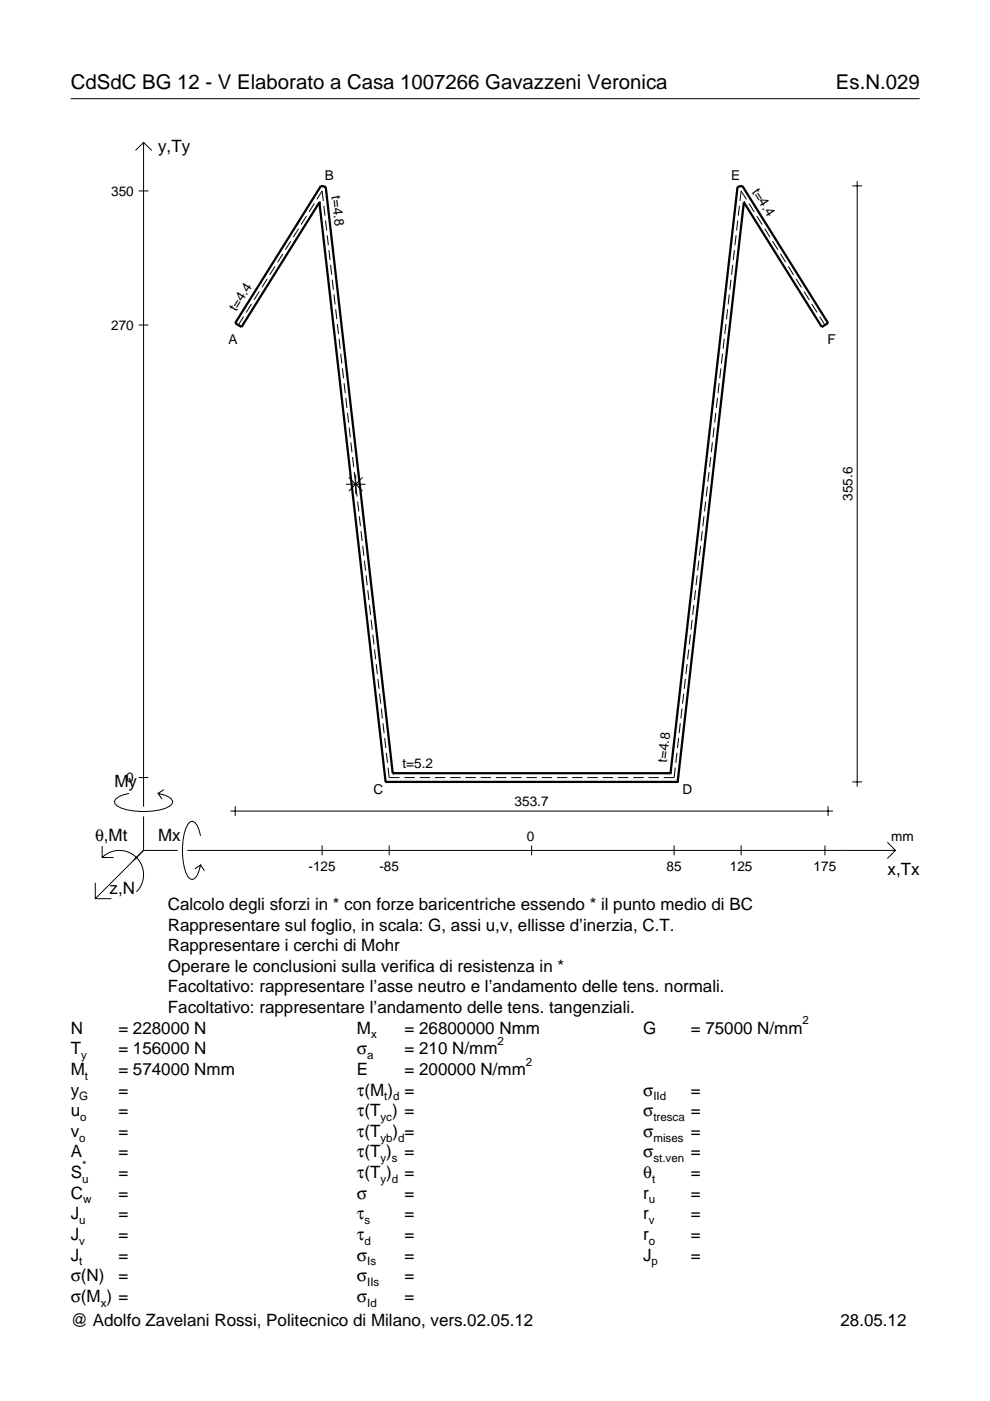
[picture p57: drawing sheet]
<svg xmlns="http://www.w3.org/2000/svg" width="210mm" height="297mm" viewBox="0 0 210 297" stroke-linecap="round" stroke-linejoin="round" font-family="sans-serif">
<defs><g id="words">
<g font-size="4.3">
<text x="15" y="18.9">CdSdC BG 12 - V Elaborato a Casa 1007266 Gavazzeni Veronica</text>
<text x="177.2" y="18.9">Es.N.029</text>
</g>
<g font-size="3.6">
<text x="33.5" y="32.3">y,Ty</text>
<text x="24.3" y="166.9">My</text>
<text x="20.1" y="178.2">θ,Mt</text>
<text x="33.5" y="178.2">Mx</text>
<text x="188.2" y="185.5">x,Tx</text>
<text x="23.2" y="189.6">z,N</text>
<text x="35.6" y="192.9">Calcolo degli sforzi in * con forze baricentriche essendo * il punto medio di BC</text>
<text x="35.6" y="197.3">Rappresentare sul foglio, in scala: G, assi u,v, ellisse d’inerzia, C.T.</text>
<text x="35.6" y="201.7">Rappresentare i cerchi di Mohr</text>
<text x="35.6" y="206">Operare le conclusioni sulla verifica di resistenza in *</text>
<text x="35.6" y="210.4">Facoltativo: rappresentare l’asse neutro e l’andamento delle tens. normali.</text>
<text x="35.6" y="214.8">Facoltativo: rappresentare l’andamento delle tens. tangenziali.</text>
<text x="15" y="219.2">N</text>
<text x="25.1" y="219.2">= 228000 N</text>
<text x="75.7" y="219.2">M</text>
<text x="85.8" y="219.2">= 26800000 Nmm</text>
<text x="136.4" y="219.2">G</text>
<text x="146.5" y="219.2">= 75000 N/mm</text>
<text x="15" y="223.5">T</text>
<text x="15" y="227.9">M</text>
<text x="25.1" y="223.5">= 156000 N</text>
<text x="25.1" y="227.9">= 574000 Nmm</text>
<text x="75.7" y="223.5">σ</text>
<text x="75.7" y="227.9">E</text>
<text x="85.8" y="223.5">= 210 N/mm</text>
<text x="85.8" y="227.9">= 200000 N/mm</text>
<text x="15" y="232.3">y</text>
<text x="25.1" y="232.3">=</text>
<text x="75.7" y="232.3">τ(M ) =</text>
<text x="136.4" y="232.3">σ</text>
<text x="146.5" y="232.3">=</text>
<text x="15" y="236.7">u</text>
<text x="25.1" y="236.7">=</text>
<text x="75.7" y="236.7">τ(T ) =</text>
<text x="136.4" y="236.7">σ</text>
<text x="146.5" y="236.7">=</text>
<text x="15" y="241">v</text>
<text x="15" y="245.4">A</text>
<text x="25.1" y="241">=</text>
<text x="25.1" y="245.4">=</text>
<text x="75.7" y="245.4">τ(T )</text>
<text x="75.7" y="241">τ(T</text>
<text x="83.3" y="241">) =</text>
<text x="85.8" y="245.4">=</text>
<text x="136.4" y="241">σ</text>
<text x="136.4" y="245.4">σ</text>
<text x="146.5" y="241">=</text>
<text x="146.5" y="245.4">=</text>
<text x="15" y="249.8">S</text>
<text x="25.1" y="249.8">=</text>
<text x="75.7" y="249.8">τ(T )</text>
<text x="85.8" y="249.8">=</text>
<text x="136.4" y="249.8">θ</text>
<text x="146.5" y="249.8">=</text>
<text x="15" y="254.2">C</text>
<text x="25.1" y="254.2">=</text>
<text x="75.7" y="254.2">σ</text>
<text x="85.8" y="254.2">=</text>
<text x="136.4" y="254.2">r</text>
<text x="146.5" y="254.2">=</text>
<text x="15" y="258.5">J</text>
<text x="15" y="262.9">J</text>
<text x="25.1" y="258.5">=</text>
<text x="25.1" y="262.9">=</text>
<text x="75.7" y="258.5">τ</text>
<text x="75.7" y="262.9">τ</text>
<text x="85.8" y="258.5">=</text>
<text x="85.8" y="262.9">=</text>
<text x="136.4" y="258.5">r</text>
<text x="136.4" y="262.9">r</text>
<text x="146.5" y="258.5">=</text>
<text x="146.5" y="262.9">=</text>
<text x="15" y="267.3">J</text>
<text x="25.1" y="267.3">=</text>
<text x="75.7" y="267.3">σ</text>
<text x="85.8" y="267.3">=</text>
<text x="136.4" y="267.3">J</text>
<text x="146.5" y="267.3">=</text>
<text x="15" y="271.7">σ(N)</text>
<text x="25.1" y="271.7">=</text>
<text x="75.7" y="271.7">σ</text>
<text x="85.8" y="271.7">=</text>
<text x="15" y="281.2">@ Adolfo Zavelani Rossi, Politecnico di Milano, vers.02.05.12</text>
<text x="15" y="276">σ(M ) =</text>
<text x="75.7" y="276">σ</text>
<text x="85.8" y="276">=</text>
<text x="178.2" y="281.2">28.05.12</text>
</g>
<g font-size="2.9">
<text x="23.6" y="41.5">350</text>
<text x="68.9" y="38.1">B</text>
<text x="70.3" y="41.5" transform="rotate(83 70.3 41.5)">t=4.8</text>
<text x="155" y="38.1">E</text>
<text x="159.3" y="40.6" transform="rotate(58 159.3 40.6)">t=4.4</text>
<text x="23.6" y="69.9">270</text>
<text x="50.1" y="66.2" transform="rotate(-58 50.1 66.2)">t=4.4</text>
<text x="48.5" y="73">A</text>
<text x="175.5" y="73">F</text>
<text x="180.7" y="106.2" transform="rotate(-90 180.7 106.2)">355.6</text>
<text x="141.4" y="161.8" transform="rotate(-83 141.4 161.8)">t=4.8</text>
<text x="26.8" y="165.9">0</text>
<text x="85.3" y="162.9">t=5.2</text>
<text x="79.2" y="168.3">C</text>
<text x="109.1" y="170.9">353.7</text>
<text x="144.7" y="168.3">D</text>
<text x="111.7" y="178.2">0</text>
<text x="189" y="178.2">mm</text>
<text x="65.4" y="184.7">-125</text>
<text x="80.4" y="184.7">-85</text>
<text x="141.3" y="184.7">85</text>
<text x="154.7" y="184.7">125</text>
<text x="172.5" y="184.7">175</text>
</g>
<g font-size="2.4">
<text x="78.7" y="220.2">x</text>
<text x="105.5" y="221.5">2</text>
<text x="170.2" y="217.2">2</text>
<text x="17.2" y="224.5">y</text>
<text x="77.9" y="224.5">a</text>
<text x="111.5" y="225.9">2</text>
<text x="16.8" y="233.3">G</text>
<text x="18" y="228.9">t</text>
<text x="81.5" y="233.3">t d</text>
<text x="138.5" y="233.3">IId</text>
<text x="17" y="237.7">o</text>
<text x="80.7" y="237.7">yc</text>
<text x="138.5" y="237.7">tresca</text>
<text x="16.8" y="242">o</text>
<text x="80.7" y="242">yb d</text>
<text x="138.5" y="242">mises</text>
<text x="17.4" y="250.8">u</text>
<text x="17.4" y="247.8">*</text>
<text x="80.7" y="246.4">y s</text>
<text x="80.7" y="250.8">y d</text>
<text x="138.2" y="250.8">t</text>
<text x="138.5" y="246.4">st.ven</text>
<text x="17.6" y="255.2">w</text>
<text x="137.6" y="255.2">u</text>
<text x="16.8" y="259.5">u</text>
<text x="16.8" y="263.9">v</text>
<text x="77.3" y="259.5">s</text>
<text x="77.3" y="263.9">d</text>
<text x="137.6" y="259.5">v</text>
<text x="137.6" y="263.9">o</text>
<text x="16.8" y="268.3">t</text>
<text x="77.9" y="268.3">Is</text>
<text x="138.2" y="268.3">p</text>
<text x="77.9" y="272.7">IIs</text>
<text x="21.4" y="277">x</text>
<text x="77.9" y="277">Id</text>
</g>
</g></defs>
<g fill="none" stroke="#000" stroke-width=".21">
<path d="M15 20.9h180M28.7 31.9l1.7-1.7 1.8 1.7M30.4 30.2v140.8M180.7 39.4h2.1M181.7 38.4v128.4M29.4 40.5h2.1M56.6 59.1l-1.1 1.8M58.3 56.5l-1.1 1.8M60 53.8l-1.1 1.8M61.6 51.1l-1.1 1.8M63.3 48.5l-1.1 1.8M65 45.8l-1.2 1.8"/>
<path d="M66.6 43.2l-1.1 1.7M67.2 42.3l1.1-1.8 .2 2.1M68.7 43.6l.2 2.1M69 46.8l.3 2.1M69.4 49.9l.2 2.1M69.7 53l.3 2.1M70.1 56.2l.2 2.1M70.4 59.3l.3 2.1M155 59.3l-.3 2.1M155.3 56.2l-.2 2.1M155.7 53l-.2 2.1M156.1 49.9l-.3 2.1"/>
<path d="M156.4 46.8l-.2 2.1M156.8 43.6l-.3 2.1M158.3 42.3l-1.2-1.8-.2 2.1M158.8 43.2l1.1 1.7M160.5 45.8l1.1 1.8M162.1 48.5l1.1 1.8M163.8 51.1l1.1 1.8M165.5 53.8l1.1 1.8M167.1 56.5l1.1 1.8M168.8 59.1l1.1 1.8M29.4 68.9h2.1M51.6 67.1l-1.1 1.8"/>
<path d="M53.3 64.5l-1.1 1.8M55 61.8l-1.1 1.8M70.8 62.4l.2 2.1M71.2 65.6l.2 2.1M71.5 68.7l.3 2.1M71.9 71.8l.2 2.1M72.2 75l.3 2.1M72.6 78.1l.2 2.1M152.8 78.1l-.2 2.1M153.2 75l-.2 2.1M153.6 71.8l-.3 2.1M153.9 68.7l-.2 2.1"/>
<path d="M154.3 65.6l-.3 2.1M154.6 62.4l-.2 2.1M170.5 61.8l1.1 1.8M172.1 64.5l1.1 1.8M173.8 67.1l1.1 1.8M73 81.2l.2 2.2M73.3 84.4l.3 2.1M73.7 87.5l.2 2.1M74 90.6l.3 2.2M74.4 93.8l.2 2.1M74.7 96.9l.3 2.1M150.7 96.9l-.3 2.1"/>
<path d="M151 93.8l-.2 2.1M151.4 90.6l-.2 2.2M151.8 87.5l-.3 2.1M152.1 84.4l-.2 2.1M152.5 81.2l-.3 2.2M73.3 102.7h4.2M73.9 101.2l3 2.9M75.1 100.1l.2 2.1M75.4 100.6v4.1M75.5 103.2l.2 2.1M75.8 106.3l.3 2.1M76.2 109.5l.2 2.1"/>
<path d="M76.5 112.6l.3 2.1M76.9 101.2l-3 2.9M76.9 115.7l.2 2.1M77.3 118.9l.2 2.1M148.2 118.9l-.3 2.1M148.5 115.7l-.2 2.1M148.9 112.6l-.2 2.1M149.3 109.5l-.3 2.1M149.6 106.3l-.2 2.1M150 103.2l-.3 2.1M150.3 100.1l-.2 2.1M77.6 122l.3 2.1"/>
<path d="M78 125.1l.2 2.1M78.3 128.3l.3 2.1M78.7 131.4l.2 2.1M79 134.5l.3 2.1M79.4 137.7l.2 2.1M146 137.7l-.2 2.1M146.4 134.5l-.3 2.1M146.7 131.4l-.2 2.1M147.1 128.3l-.2 2.1M147.5 125.1l-.3 2.1M147.8 122l-.2 2.1M79.8 140.8l.2 2.1"/>
<path d="M80.1 143.9l.3 2.2M80.5 147.1l.2 2.1M80.8 150.2l.3 2.1M81.2 153.3l.2 2.2M81.6 156.5l.2 2.1M81.9 159.6l.3 2.1M143.5 159.6l-.2 2.1M143.9 156.5l-.3 2.1M144.2 153.3l-.2 2.2M144.6 150.2l-.2 2.1M145 147.1l-.3 2.1M145.3 143.9l-.2 2.2"/>
<path d="M145.7 140.8l-.3 2.1M21.7 179.4v2.4h2.4M27.3 168.2a3.6 3.6 0 0 0-3 1.7l.1 .5a5.6 5.6 0 0 0 3.8 1.5 13.4 13.4 0 0 0 7.8-1l.5-.5 .1-.5a3.6 3.6 0 0 0-3.1-1.7l.8 1.2M29.4 164.9h2.1M30.4 173.1v7.2M34.7 167.4l-1.2 .8M42.5 177.2a3.6 3.6 0 0 0-1.7-3.1l-.5 .2a5.7 5.7 0 0 0-1.5 3.7 13.3 13.3 0 0 0 1 7.9l.5 .5 .5 .1a3.6 3.6 0 0 0 1.7-3.1l-1.2 .8M48.8 172h127.8M49.9 170.9v2.1M68.3 179.3v2M82.3 162.8l.2 2.1h2.2M82.5 179.3v2"/>
<path d="M85.7 164.9h2.2M89 164.9h2.2M92.2 164.9h2.2M95.4 164.9h2.3M98.7 164.9h2.2M101.9 164.9h2.2M105.1 164.9h2.3M108.4 164.9h2.2M111.6 164.9h2.2M112.7 179.3v2M114.8 164.9h2.3M118.1 164.9h2.2"/>
<path d="M121.3 164.9h2.2M124.5 164.9h2.3M127.8 164.9h2.2M131 164.9h2.2M134.3 164.9h2.2M137.5 164.9h2.2M142.9 179.3v2M143.2 162.8l-.3 2.1h-2.2M157.1 179.3v2M174.9 179.3v2M175.6 170.9v2.1M180.7 165.8h2.1"/>
<path d="M188.1 178.6l1.7 1.7-1.7 1.7M20.2 187.2v3.3h3.4M21.7 181.8a5.1 5.1 0 0 1 7.2 0 5.1 5.1 0 0 1 0 7.3M30.4 180.3l-10.2 10.2M30.4 180.3h7.2M39.7 180.3h150.1M42.5 183.4l.8 1.2"/>
</g>
<path d="M67.7 42.9h.1M67.7 42.9l-16.5 26.4-1.3-.8 18.1-29.1 1.1 .2 14.2 124.3M67.7 42.9l14.1 122.9M157.7 42.9h.1M157.7 42.9l-14 122.9M157.7 42.9l16.5 26.4 1.4-.8-18.2-29.1-1 .2-14.2 124.3M81.8 165.8h.1M81.8 165.8h61.9M83.3 163.9h.1M83.3 163.9h58.9M142.2 163.9h.1M143.7 165.8h.1" fill="none" stroke="#000" stroke-width=".48"/>
<use href="#words"/>
</svg>
